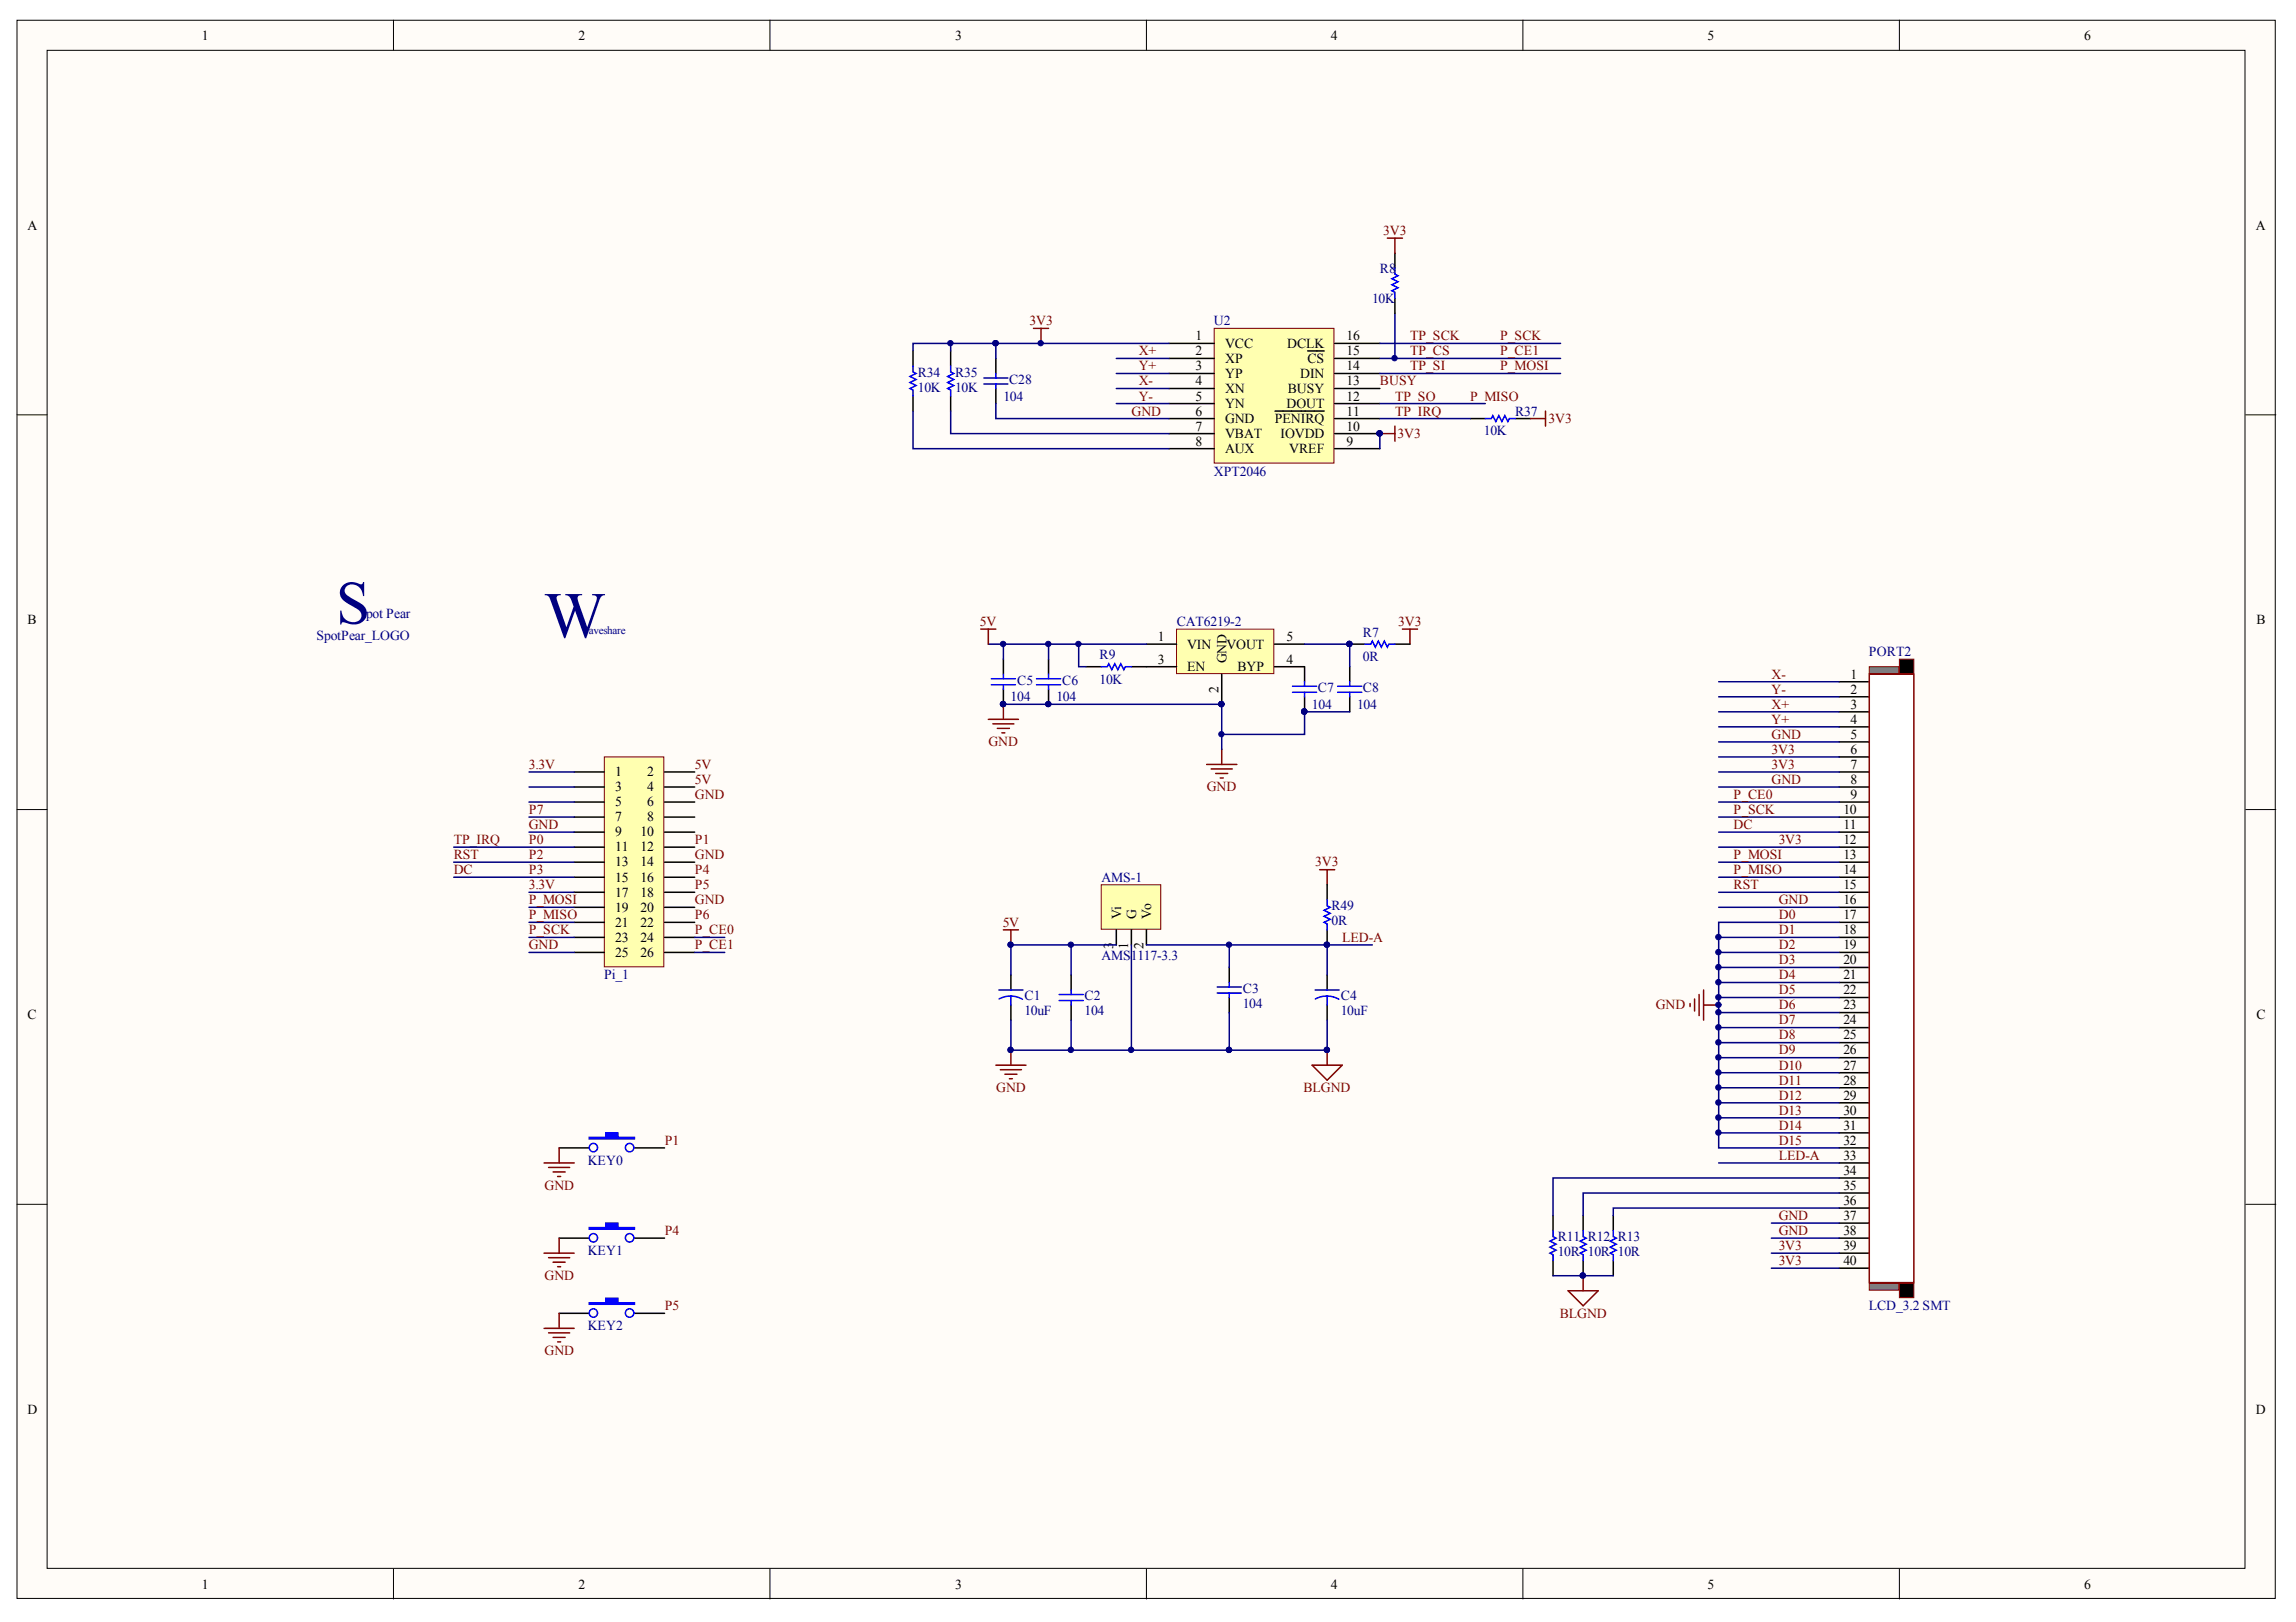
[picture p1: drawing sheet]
<svg xmlns="http://www.w3.org/2000/svg" width="297mm" height="210mm" viewBox="0 0 297 210" stroke-linecap="round" stroke-linejoin="round" font-family="sans-serif">
<defs><g id="words">
<text font-size="8.4" fill="#000080" x="70.4" y="82.5">W</text>
<text font-size="7.9" fill="#000080" x="43.5" y="80.7">S</text>
<g font-size="1.8">
<text x="26.1" y="5.2">1</text>
<text x="74.8" y="5.2">2</text>
<text x="123.6" y="5.2">3</text>
<text x="172.2" y="5.2">4</text>
<text x="220.9" y="5.2">5</text>
<text x="269.6" y="5.2">6</text>
<text x="3.6" y="29.7">A</text>
<text x="291.9" y="29.7">A</text>
<text x="154.7" y="44">1</text>
<text x="154.7" y="46">2</text>
<text x="154.7" y="47.9">3</text>
<text x="158.5" y="45">VCC</text>
<text x="158.5" y="47">XP</text>
<text x="166.5" y="45">DCLK</text>
<text x="169.1" y="47">CS</text>
<text x="174.2" y="46">15</text>
<text x="174.2" y="44">16</text>
<text x="174.2" y="47.9">14</text>
<text x="154.7" y="49.9">4</text>
<text x="154.7" y="51.9">5</text>
<text x="154.7" y="53.8">6</text>
<text x="158.5" y="48.9">YP</text>
<text x="158.5" y="50.9">XN</text>
<text x="158.5" y="52.8">YN</text>
<text x="166.4" y="52.8">DOUT</text>
<text x="166.6" y="50.9">BUSY</text>
<text x="168.2" y="48.9">DIN</text>
<text x="174.2" y="51.9">12</text>
<text x="174.2" y="53.8">11</text>
<text x="174.2" y="49.9">13</text>
<text x="154.7" y="55.8">7</text>
<text x="154.7" y="57.7">8</text>
<text x="158.5" y="54.8">GND</text>
<text x="158.5" y="56.7">VBAT</text>
<text x="158.5" y="58.6">AUX</text>
<text x="164.9" y="54.8">PENIRQ</text>
<text x="165.7" y="56.7">IOVDD</text>
<text x="166.8" y="58.6">VREF</text>
<text x="174.2" y="57.7">9</text>
<text x="174.2" y="55.8">10</text>
<text x="3.6" y="80.8">B</text>
<text x="149.8" y="83">1</text>
<text x="153.6" y="84">VIN</text>
<text x="158.7" y="84">VOUT</text>
<text x="166.4" y="83">5</text>
<text x="291.9" y="80.8">B</text>
<text x="149.8" y="85.9">3</text>
<text x="153.6" y="86.9">EN</text>
<text x="157.6" y="89.7" transform="rotate(-90 157.6 89.7)">2</text>
<text x="158.7" y="85.9" transform="rotate(-90 158.7 85.9)">GND</text>
<text x="160.1" y="86.9">BYP</text>
<text x="166.4" y="85.9">4</text>
<text x="239.4" y="87.9">1</text>
<text x="239.4" y="89.8">2</text>
<text x="239.4" y="91.8">3</text>
<text x="239.4" y="93.7">4</text>
<text x="239.4" y="95.7">5</text>
<text x="79.6" y="100.5">1</text>
<text x="83.7" y="100.5">2</text>
<text x="239.4" y="97.6">6</text>
<text x="239.4" y="99.5">7</text>
<text x="239.4" y="101.5">8</text>
<text x="79.6" y="102.4">3</text>
<text x="79.6" y="104.4">5</text>
<text x="79.6" y="106.3">7</text>
<text x="83.7" y="102.4">4</text>
<text x="83.7" y="104.4">6</text>
<text x="83.7" y="106.3">8</text>
<text x="238.5" y="105.4">10</text>
<text x="238.5" y="107.3">11</text>
<text x="239.4" y="103.4">9</text>
<text x="79.6" y="108.2">9</text>
<text x="79.6" y="110.2">11</text>
<text x="79.6" y="112.1">13</text>
<text x="82.9" y="108.2">10</text>
<text x="82.9" y="110.2">12</text>
<text x="82.9" y="112.1">14</text>
<text x="238.5" y="109.3">12</text>
<text x="238.5" y="111.2">13</text>
<text x="238.5" y="113.1">14</text>
<text x="79.6" y="114.2">15</text>
<text x="79.6" y="116.1">17</text>
<text x="79.6" y="118">19</text>
<text x="79.6" y="120">21</text>
<text x="82.9" y="114.2">16</text>
<text x="82.9" y="116.1">18</text>
<text x="82.9" y="118">20</text>
<text x="82.9" y="120">22</text>
<text x="145" y="119" transform="rotate(-90 145 119)">Vi</text>
<text x="147" y="119" transform="rotate(-90 147 119)">G</text>
<text x="148.9" y="119" transform="rotate(-90 148.9 119)">Vo</text>
<text x="238.5" y="115.1">15</text>
<text x="238.5" y="117">16</text>
<text x="238.5" y="119">17</text>
<text x="79.6" y="121.9">23</text>
<text x="79.6" y="123.9">25</text>
<text x="82.9" y="121.9">24</text>
<text x="82.9" y="123.9">26</text>
<text x="144" y="122.8" transform="rotate(-90 144 122.8)">3</text>
<text x="146" y="122.8" transform="rotate(-90 146 122.8)">1</text>
<text x="147.9" y="122.8" transform="rotate(-90 147.9 122.8)">2</text>
<text x="238.5" y="120.9">18</text>
<text x="238.5" y="122.9">19</text>
<text x="238.5" y="124.8">20</text>
<text x="3.6" y="131.9">C</text>
<text x="238.5" y="126.7">21</text>
<text x="238.5" y="128.7">22</text>
<text x="238.5" y="130.6">23</text>
<text x="291.9" y="131.9">C</text>
<text x="238.5" y="132.6">24</text>
<text x="238.5" y="134.5">25</text>
<text x="238.5" y="136.5">26</text>
<text x="238.5" y="138.4">27</text>
<text x="238.5" y="140.3">28</text>
<text x="238.5" y="142.3">29</text>
<text x="238.5" y="144.3">30</text>
<text x="238.5" y="146.3">31</text>
<text x="238.5" y="148.2">32</text>
<text x="238.5" y="150.2">33</text>
<text x="238.5" y="152.1">34</text>
<text x="238.5" y="154">35</text>
<text x="238.5" y="156">36</text>
<text x="238.5" y="157.9">37</text>
<text x="238.5" y="159.9">38</text>
<text x="238.5" y="161.8">39</text>
<text x="238.5" y="163.8">40</text>
<text x="3.6" y="182.9">D</text>
<text x="291.9" y="182.9">D</text>
<text x="26.1" y="205.6">1</text>
<text x="74.8" y="205.6">2</text>
<text x="123.6" y="205.6">3</text>
<text x="172.2" y="205.6">4</text>
<text x="220.9" y="205.6">5</text>
<text x="269.6" y="205.6">6</text>
</g>
<g font-size="1.8" fill="#000080">
<text x="178.5" y="35.3">R8</text>
<text x="177.5" y="39.2">10K</text>
<text x="157" y="42.1">U2</text>
<text x="118.7" y="48.8">R34</text>
<text x="118.7" y="50.7">10K</text>
<text x="123.6" y="48.8">R35</text>
<text x="123.6" y="50.7">10K</text>
<text x="129.8" y="51.9">104</text>
<text x="130.6" y="49.7">C28</text>
<text x="196" y="53.8">R37</text>
<text x="192" y="56.3">10K</text>
<text x="157" y="61.6">XPT2046</text>
<text x="40.9" y="82.8">SpotPear_LOGO</text>
<text x="47.4" y="80">pot Pear</text>
<text x="152.2" y="81">CAT6219-2</text>
<text x="176.3" y="82.4">R7</text>
<text x="131.6" y="88.6">C5</text>
<text x="137.4" y="88.6">C6</text>
<text x="142.2" y="85.3">R9</text>
<text x="142.2" y="88.5">10K</text>
<text x="170.5" y="89.6">C7</text>
<text x="176.3" y="89.6">C8</text>
<text x="176.3" y="85.5">0R</text>
<text x="241.8" y="84.9">PORT2</text>
<text x="130.7" y="90.8">104</text>
<text x="136.7" y="90.8">104</text>
<text x="169.7" y="91.8">104</text>
<text x="175.6" y="91.8">104</text>
<text x="142.5" y="114.2">AMS-1</text>
<text x="172.3" y="117.8">R49</text>
<text x="172.3" y="119.7">0R</text>
<text x="142.5" y="124.2">AMS1117-3.3</text>
<text x="78.1" y="126.7">Pi_1</text>
<text x="132.5" y="131.4">10uF</text>
<text x="132.5" y="129.4">C1</text>
<text x="140.3" y="131.4">104</text>
<text x="140.3" y="129.4">C2</text>
<text x="160.8" y="130.5">104</text>
<text x="160.8" y="128.5">C3</text>
<text x="173.5" y="131.4">10uF</text>
<text x="173.5" y="129.4">C4</text>
<text x="76" y="150.7">KEY0</text>
<text x="201.5" y="160.6">R11 R12 R13</text>
<text x="76" y="162.4">KEY1</text>
<text x="201.5" y="162.6">10R 10R 10R</text>
<text x="76" y="172.1">KEY2</text>
<text x="241.8" y="169.6">LCD_3.2 SMT</text>
</g>
<g font-size="1.8" fill="#800000">
<text x="179" y="30.4">3V3</text>
<text x="133.2" y="42.1">3V3</text>
<text x="147.3" y="46">X+</text>
<text x="147.3" y="47.9">Y+</text>
<text x="182.4" y="46">TP_CS</text>
<text x="182.4" y="44">TP_SCK</text>
<text x="182.4" y="47.9">TP_SI</text>
<text x="194.1" y="44">P_SCK</text>
<text x="194.1" y="47.9">P_MOSI</text>
<text x="194.1" y="46">P_CE1</text>
<text x="146.4" y="53.8">GND</text>
<text x="147.3" y="49.9">X-</text>
<text x="147.3" y="51.9">Y-</text>
<text x="178.5" y="49.9">BUSY</text>
<text x="180.5" y="51.9">TP_SO</text>
<text x="180.5" y="53.8">TP_IRQ</text>
<text x="190.2" y="51.9">P_MISO</text>
<text x="180.8" y="56.7">3V3</text>
<text x="200.4" y="54.8">3V3</text>
<text x="126.8" y="81">5V</text>
<text x="180.9" y="81">3V3</text>
<text x="229.2" y="87.9">X-</text>
<text x="229.2" y="89.8">Y-</text>
<text x="229.2" y="95.7">GND</text>
<text x="229.2" y="91.8">X+</text>
<text x="229.2" y="93.7">Y+</text>
<text x="68.4" y="99.5">3.3V</text>
<text x="89.9" y="99.5">5V</text>
<text x="89.9" y="101.5">5V</text>
<text x="127.9" y="96.6">GND</text>
<text x="229.2" y="97.6">3V3</text>
<text x="229.2" y="99.5">3V3</text>
<text x="229.2" y="101.5">GND</text>
<text x="68.4" y="107.3">GND</text>
<text x="68.4" y="105.4">P7</text>
<text x="89.9" y="103.4">GND</text>
<text x="156.1" y="102.4">GND</text>
<text x="224.3" y="103.4">P_CE0</text>
<text x="224.3" y="105.4">P_SCK</text>
<text x="224.3" y="107.3">DC</text>
<text x="58.7" y="109.3">TP_IRQ</text>
<text x="58.7" y="111.2">RST</text>
<text x="58.7" y="113.1">DC</text>
<text x="68.4" y="109.3">P0</text>
<text x="68.4" y="111.2">P2</text>
<text x="68.4" y="113.1">P3</text>
<text x="89.9" y="109.3">P1</text>
<text x="89.9" y="111.2">GND</text>
<text x="89.9" y="113.1">P4</text>
<text x="170.2" y="112.1">3V3</text>
<text x="224.3" y="111.2">P_MOSI</text>
<text x="224.3" y="113.1">P_MISO</text>
<text x="230.1" y="109.3">3V3</text>
<text x="68.4" y="119">P_MISO</text>
<text x="68.4" y="117">P_MOSI</text>
<text x="68.4" y="115.1">3.3V</text>
<text x="89.9" y="117">GND</text>
<text x="89.9" y="115.1">P5</text>
<text x="89.9" y="119">P6</text>
<text x="129.7" y="120">5V</text>
<text x="224.3" y="115.1">RST</text>
<text x="230.1" y="119">D0</text>
<text x="230.1" y="117">GND</text>
<text x="68.4" y="122.9">GND</text>
<text x="68.4" y="120.9">P_SCK</text>
<text x="89.9" y="122.9">P_CE1</text>
<text x="89.9" y="120.9">P_CE0</text>
<text x="173.6" y="121.9">LED-A</text>
<text x="230.1" y="120.9">D1</text>
<text x="230.1" y="122.9">D2</text>
<text x="230.1" y="124.8">D3</text>
<text x="214.2" y="130.6">GND</text>
<text x="230.1" y="126.7">D4</text>
<text x="230.1" y="128.7">D5</text>
<text x="230.1" y="130.6">D6</text>
<text x="230.1" y="132.6">D7</text>
<text x="230.1" y="134.5">D8</text>
<text x="230.1" y="136.5">D9</text>
<text x="128.9" y="141.4">GND</text>
<text x="168.6" y="141.4">BLGND</text>
<text x="230.1" y="138.4">D10</text>
<text x="230.1" y="140.3">D11</text>
<text x="230.1" y="142.3">D12</text>
<text x="86" y="148.2">P1</text>
<text x="230.1" y="144.3">D13</text>
<text x="230.1" y="146.3">D14</text>
<text x="230.1" y="148.2">D15</text>
<text x="70.4" y="154">GND</text>
<text x="230.1" y="150.2">LED-A</text>
<text x="86" y="159.9">P4</text>
<text x="230.1" y="157.9">GND</text>
<text x="230.1" y="159.9">GND</text>
<text x="230.1" y="161.8">3V3</text>
<text x="70.4" y="165.7">GND</text>
<text x="230.1" y="163.8">3V3</text>
<text x="86" y="169.6">P5</text>
<text x="201.8" y="170.5">BLGND</text>
<text x="70.4" y="175.4">GND</text>
</g>
<text font-size="1.4" fill="#000080" x="76.2" y="82">aveshare</text>
</g></defs>
<g fill="#fffcf8" stroke="#000" stroke-width=".13">
<path d="M2.2 2.6h292.2v204.3h-292.2z"/>
<path d="M6.1 6.5h284.3v196.5h-284.3z"/>
</g>
<g fill="none" stroke="#000" stroke-width=".13">
<path d="M50.9 2.6v3.9M99.6 2.6v3.9M148.3 2.6v3.9M197 2.6v3.9M245.7 2.6v3.9M2.2 53.7h3.9M290.5 53.7h3.9M2.2 104.8h3.9M290.5 104.8h3.9M2.2 155.8h3.9M290.5 155.8h3.9M50.9 203v3.9"/>
<path d="M99.6 203v3.9M148.3 203v3.9M197 203v3.9M245.7 203v3.9"/>
</g>
<path d="M78.2 98h7.7v27.1h-7.7z" fill="#ffffb0" stroke="#800000" stroke-width=".13"/>
<g fill="none" stroke="#000" stroke-width=".19">
<path d="M74.3 99.9h3.9M86 99.9h3.9M74.3 101.8h3.9M74.3 103.8h3.9M74.3 105.7h3.9M74.3 107.7h3.9M74.3 109.6h3.9M74.3 111.6h3.9M74.3 113.5h3.9M74.3 115.5h3.9M74.3 117.4h3.9M74.3 119.4h3.9"/>
<path d="M86 101.8h3.9M86 103.8h3.9M86 105.7h3.9M86 107.7h3.9M86 109.6h3.9M86 111.6h3.9M86 113.5h3.9M86 115.5h3.9M86 117.4h3.9M86 119.4h3.9M74.3 121.3h3.9M74.3 123.3h3.9"/>
<path d="M86 121.3h3.9M86 123.3h3.9"/>
</g>
<path d="M68.4 99.9h5.9M58.7 111.6h15.6M58.7 113.5h15.6M68.4 101.8h5.9M68.4 103.8h5.9M68.4 105.7h5.9M68.4 107.7h5.9M68.4 115.5h5.9M68.4 117.4h5.9M68.4 119.4h5.9M68.4 121.3h5.9M68.4 123.3h5.9" fill="none" stroke="#000080" stroke-width=".19"/>
<path d="M157.1 42.5h15.5v17.4h-15.5z" fill="#ffffb0" stroke="#800000" stroke-width=".13"/>
<g fill="none" stroke="#000" stroke-width=".19">
<path d="M180.5 32.8v1.9M180.5 38.6v1.9M118.1 45.4v2M118.1 51.3v1.9M123 45.4v2M123 51.3v1.9M128.8 46.4v1.9M128.8 50.3v1.9M151.2 44.4h5.9M151.2 46.4h5.9M151.2 48.3h5.9M151.2 50.3h5.9"/>
<path d="M151.2 52.2h5.9M151.2 54.2h5.9M151.2 56.1h5.9M151.2 58.1h5.9M165 53.2h6.3M169.2 45.4h2.1M172.7 44.4h5.8M172.7 46.4h5.8M172.7 48.3h5.8M172.7 50.3h5.8M172.7 52.2h5.8M172.7 54.2h5.8"/>
<path d="M172.7 56.1h5.8M172.7 58.1h5.8M190.2 54.2h2M196 54.2h2"/>
</g>
<g fill="#000080" stroke="#000080" stroke-width=".13">
<circle cx="178.5" cy="56.1" r=".35"/>
<circle cx="123" cy="44.4" r=".35"/>
<circle cx="134.6" cy="44.4" r=".34"/>
<circle cx="180.4" cy="46.3" r=".35"/>
</g>
<path d="M118.1 53.2v4.9h33.1M123 53.2v2.9h28.2M123 44.4v1M128.8 52.2v2h22.4M144.4 46.4h6.8M144.4 48.3h6.8M144.4 50.3h6.8M144.4 52.2h6.8M178.5 54.2h11.7M180.5 40.5v5.9" fill="none" stroke="#000080" stroke-width=".19"/>
<path d="M180.5 34.7v.8l.4 .2-.8 .4 .8 .4-.8 .4 .8 .3-.8 .4 .4 .2v.8M118.1 47.4v.7l.4 .2-.8 .4 .8 .4-.8 .4 .8 .4-.8 .4 .4 .2v.8M123 47.4v.7l.4 .2-.8 .4 .8 .4-.8 .4 .8 .4-.8 .4 .4 .2v.8M127.3 49.7h3.1M127.3 48.9h3.1M128.8 48.3v.6M128.8 49.7v.6M192.2 54.2h.7l.2-.4 .4 .8 .4-.8 .4 .8 .4-.8 .4 .8 .2-.4h.7" fill="none" stroke="#00f" stroke-width=".19"/>
<path d="M179.5 30.8h1.9M180.5 30.8v2M133.7 42.5h2M134.7 42.5v1.9M178.5 56.1h2M180.5 55.1v2M198 54.2h1.9M199.9 53.2v1.9" fill="none" stroke="#800000" stroke-width=".19"/>
<path d="M152.2 81.4h12.6v5.8h-12.6z" fill="#ffffb0" stroke="#800000" stroke-width=".13"/>
<g fill="none" stroke="#000" stroke-width=".19">
<path d="M135.7 85.3v2M135.7 89.2v1.9M140.5 86.3h2M146.4 86.3h5.8M148.3 83.4h3.9M158.1 87.3v3.8M164.9 83.4h3.9M164.9 86.3h3.9v1.9M168.8 90.2v1.9M174.6 83.4h2M174.6 86.3v1.9M174.6 90.2v1.9"/>
<path d="M180.5 83.4h1.9M237.9 88.2h3.9M237.9 90.2h3.9M237.9 92.1h3.9M237.9 94.1h3.9M237.9 96h3.9M237.9 98h3.9M237.9 99.9h3.9M237.9 101.8h3.9M237.9 103.8h3.9M237.9 105.7h3.9M237.9 107.7h3.9"/>
<path d="M237.9 109.6h3.9M237.9 111.6h3.9M237.9 113.5h3.9M237.9 115.5h3.9M237.9 117.4h3.9M237.9 119.4h3.9M237.9 121.3h3.9M237.9 123.3h3.9M237.9 125.2h3.9M237.9 127.1h3.9M237.9 129.1h3.9M237.9 131h3.9"/>
<path d="M237.9 133h3.9M237.9 134.9h3.9M237.9 136.9h3.9M237.9 138.8h3.9M72.3 148.6h3.9M82.1 148.6h3.9M237.9 148.6h3.9M237.9 140.8h3.9M237.9 142.7h3.9M237.9 144.7h3.9M237.9 146.6h3.9M237.9 150.5h3.9"/>
<path d="M237.9 152.4h3.9M237.9 154.4h3.9M237.9 156.3h3.9M237.9 158.3h3.9M72.3 160.2h3.9M72.3 170h3.9M82.1 160.2h3.9M82.1 170h3.9M237.9 160.2h3.9M237.9 162.2h3.9M237.9 164.1h3.9"/>
</g>
<g fill="#000080" stroke="#000080" stroke-width=".13">
<circle cx="158" cy="91.1" r=".34"/>
<circle cx="128.8" cy="44.4" r=".35"/>
<circle cx="139.5" cy="83.3" r=".35"/>
<circle cx="135.6" cy="91.1" r=".35"/>
<circle cx="135.6" cy="83.3" r=".35"/>
<circle cx="168.7" cy="92.1" r=".35"/>
<circle cx="174.6" cy="83.3" r=".34"/>
</g>
<path d="M128.8 44.4h22.4M178.5 44.4h23.4M178.5 52.2h13.7M178.5 48.3h23.4M178.5 46.4h23.4M127.9 83.4h20.4M135.7 83.4v1.9M139.5 83.4v2.9h1M58.7 109.6h15.6M89.9 123.3h3.9M89.9 121.3h3.9" fill="none" stroke="#000080" stroke-width=".19"/>
<g fill="none" stroke="#00f" stroke-width=".19">
<path d="M134.1 88.6h3.1M134.1 87.8h3.1M135.7 87.3v.5M135.7 88.6v.6M142.5 86.3h.8l.1-.4 .4 .8 .4-.8 .4 .8 .4-.8 .4 .8 .2-.4h.8M167.2 89.6h3.1M167.2 88.8h3.1M168.8 88.2v.6M168.8 89.6v.6M173.1 89.6h3.1M173.1 88.8h3.1M174.6 88.2v.6"/>
<path d="M174.6 89.6v.6M176.6 83.4h.7l.2-.4 .4 .7 .4-.7 .4 .7 .4-.7 .4 .7 .2-.3h.8"/>
<circle cx="76.8" cy="148.5" r=".54"/>
<circle cx="81.5" cy="148.5" r=".55"/>
<circle cx="76.8" cy="160.2" r=".54"/>
<circle cx="76.8" cy="169.9" r=".54"/>
<circle cx="81.5" cy="160.2" r=".55"/>
<circle cx="81.5" cy="169.9" r=".55"/>
</g>
<g fill="none" stroke="#800000" stroke-width=".19">
<path d="M156.1 98.9h3.9M156.7 99.5h2.7M158.1 97v1.9M181.4 81.4h2M182.4 81.4v2M157.3 100.1h1.5M157.9 100.7h.4M70.4 150.5h3.9M71 151.1h2.7M71.6 151.7h1.5M72.1 152.2h.4M72.3 148.6v1.9"/>
<path d="M70.4 162.2h3.9M70.4 171.9h3.9M71 162.8h2.7M71 172.5h2.7M71.6 163.3h1.5M71.6 173.1h1.5M72.1 163.9h.4M72.1 173.7h.4M72.3 160.2v2M72.3 170v1.9"/>
</g>
<g fill="#00f" stroke="#00f" stroke-width=".19">
<path d="M76.2 147.2h2.2v-.6h1.5v.6h2.2v.2h-5.9z" fill-rule="evenodd"/>
<path d="M76.2 158.9h2.2v-.6h1.5v.6h2.2v.2h-5.9z" fill-rule="evenodd"/>
<path d="M76.2 168.6h2.2v-.6h1.5v.6h2.2v.2h-5.9z" fill-rule="evenodd"/>
</g>
<path d="M241.8 87.3h5.8v78.7h-5.8z" fill="#fff" stroke="#800000" stroke-width=".19"/>
<path d="M241.8 86.3h3.9v.9h-3.9z" fill="#808080" stroke="#800000" stroke-width=".13"/>
<path d="M245.7 85.3h1.9v1.9h-1.9zM245.7 166.1h1.9v1.8h-1.9z" fill="#000" stroke="#800000" stroke-width=".13"/>
<path d="M241.8 166.1h3.9v.9h-3.9z" fill="#808080" stroke="#800000" stroke-width=".13"/>
<g fill="none" stroke="#000080" stroke-width=".19">
<path d="M129.8 83.4v1.9M222.3 92.1h15.6M222.3 94.1h15.6M222.3 96h15.6M222.3 98h15.6M222.3 99.9h15.6M222.3 88.2h15.6M222.3 90.2h15.6M222.3 101.8h15.6M222.3 103.8h15.6M222.3 105.7h15.6M222.3 107.7h15.6"/>
<path d="M222.3 109.6h15.6M222.3 111.6h15.6M222.3 113.5h15.6M222.3 115.5h15.6M222.3 117.4h15.6M237.9 119.4h-15.6v29.2h15.6M222.3 121.3h15.6M222.3 123.3h15.6M222.3 125.2h15.6M222.3 127.1h15.6M222.3 129.1h15.6M222.3 131h15.6"/>
<path d="M222.3 133h15.6M222.3 134.9h15.6M222.3 136.9h15.6M222.3 138.8h15.6M222.3 144.7h15.6M222.3 150.5h15.6M222.3 140.8h15.6M222.3 142.7h15.6M222.3 146.6h15.6M229.2 158.3h8.7M237.9 156.3h-29.2v1M237.9 154.4h-33.1v2.9"/>
<path d="M237.9 152.4h-37v4.9M200.9 165.1h7.8M229.2 160.2h8.7M229.2 162.2h8.7M229.2 164.1h8.7"/>
</g>
<g fill="#000080" stroke="#000080" stroke-width=".13">
<circle cx="222.3" cy="144.6" r=".35"/>
<circle cx="222.3" cy="121.3" r=".35"/>
<circle cx="222.3" cy="123.2" r=".35"/>
<circle cx="222.3" cy="125.2" r=".35"/>
<circle cx="222.3" cy="127.1" r=".35"/>
<circle cx="222.3" cy="129.1" r=".35"/>
<circle cx="222.3" cy="131" r=".35"/>
<circle cx="222.3" cy="132.9" r=".35"/>
<circle cx="222.3" cy="134.9" r=".35"/>
<circle cx="222.3" cy="136.8" r=".35"/>
<circle cx="222.3" cy="138.8" r=".35"/>
<circle cx="222.3" cy="140.7" r=".35"/>
<circle cx="222.3" cy="142.7" r=".35"/>
<circle cx="222.3" cy="146.6" r=".35"/>
<circle cx="204.8" cy="165.1" r=".34"/>
<circle cx="129.8" cy="91.1" r=".35"/>
<circle cx="129.8" cy="83.3" r=".35"/>
<circle cx="222.3" cy="130" r=".35"/>
</g>
<path d="M129.8 85.3v2M129.8 89.2v1.9M200.9 157.3v2M204.8 157.3v2M208.7 157.3v2M200.9 163.1v2M204.8 163.1v2M208.7 163.1v2" fill="none" stroke="#000" stroke-width=".19"/>
<path d="M128.2 88.6h3.2M128.2 87.8h3.2M129.8 87.3v.5M129.8 88.6v.6M200.9 159.3v.7l.4 .2-.8 .4 .8 .4-.8 .4 .8 .4-.8 .4 .4 .2v.7M204.8 159.3v.7l.4 .2-.8 .4 .8 .4-.8 .4 .8 .4-.8 .4 .4 .2v.7M208.7 159.3v.7l.4 .2-.8 .4 .8 .4-.8 .4 .8 .4-.8 .4 .4 .2v.7" fill="none" stroke="#00f" stroke-width=".19"/>
<g fill="none" stroke="#800000" stroke-width=".19">
<path d="M126.9 81.4h1.9M127.9 81.4v2M127.9 93.1h3.9M128.4 93.7h2.8M129 94.3h1.6M129.6 94.8h.4M129.8 91.1v2M218.6 129.9v.4M219.2 129.3v1.5M219.8 128.7v2.7M220.4 128.1v3.9M220.4 130.1h1.9"/>
<path d="M202.9 167h3.9l-2 2zM204.8 165.1v1.9"/>
</g>
<path d="M142.5 114.5h7.7v5.8h-7.7z" fill="#ffffb0" stroke="#800000" stroke-width=".13"/>
<g fill="none" stroke="#000" stroke-width=".19">
<path d="M171.7 114.5v1.9M130.8 126.2v1.9M130.8 130.1v1.9M138.6 126.2v1.9M138.6 130.1v1.9M144.4 120.3v2M146.4 120.3v2M148.3 120.3v2M159 125.2v1.9M159 129.1v1.9M171.7 120.3v2M171.7 126.2v1.9"/>
<path d="M171.7 130.1v1.9"/>
</g>
<path d="M170.7 112.5h2M171.7 112.5v2M128.8 137.8h3.9M129.4 138.4h2.7M129.8 120.3h2M130 139h1.6M130.6 139.6h.4M130.8 120.3v2M130.8 135.9v1.9M169.7 137.8h3.9l-1.9 2zM171.7 135.9v1.9" fill="none" stroke="#800000" stroke-width=".19"/>
<g fill="#000080" stroke="#000080" stroke-width=".13">
<circle cx="130.7" cy="135.9" r=".35"/>
<circle cx="138.5" cy="122.3" r=".35"/>
<circle cx="138.5" cy="135.9" r=".35"/>
<circle cx="130.7" cy="122.3" r=".34"/>
<circle cx="159" cy="122.3" r=".35"/>
<circle cx="171.7" cy="122.3" r=".35"/>
<circle cx="178.5" cy="56.1" r=".35"/>
<circle cx="159" cy="135.9" r=".35"/>
<circle cx="146.3" cy="135.9" r=".35"/>
<circle cx="171.7" cy="135.9" r=".35"/>
<circle cx="128.8" cy="44.4" r=".35"/>
<circle cx="129.8" cy="91.1" r=".35"/>
<circle cx="158" cy="91.1" r=".34"/>
<circle cx="168.7" cy="92.1" r=".35"/>
<circle cx="158" cy="95" r=".34"/>
<circle cx="174.6" cy="83.3" r=".34"/>
</g>
<g fill="none" stroke="#00f" stroke-width=".19">
<path d="M171.7 116.4v.8l.4 .2-.8 .4 .8 .4-.8 .4 .8 .4-.8 .4 .4 .2v.7M129.2 128.1h3.1M130.8 128.9a3.1 3.1 0 0 1 1.5 .4M130.8 128.9a3.1 3.1 0 0 0-1.5 .4M130.8 128.9v1.2M137 128.7h3.1M137 129.5h3.1M138.6 128.1v.6M138.6 129.5v.6M157.5 127.7h3.1M157.5 128.5h3.1M159 127.1v.6"/>
<path d="M159 128.5v.6M170.1 128.1h3.2M171.7 128.9a3.1 3.1 0 0 1 1.5 .4M171.7 128.9a3.1 3.1 0 0 0-1.5 .4M171.7 128.9v1.2"/>
</g>
<g fill="none" stroke="#000080" stroke-width=".19">
<path d="M118.1 45.4v-1h10.7v2M178.5 56.1v2M129.8 91.1h28.3v5.9M168.8 83.4h5.8v2.9M174.6 92.1h-5.8v2.9h-10.7M138.6 122.3v3.9M138.6 132v3.9M144.4 122.3h-13.6v3.9M146.4 122.3v13.6M148.3 122.3h29.2M159 131v4.9h-28.2v-3.9M159 122.3v2.9"/>
<path d="M171.7 132v3.9h-12.7M171.7 122.3v3.9"/>
</g>
<use href="#words"/>
</svg>
